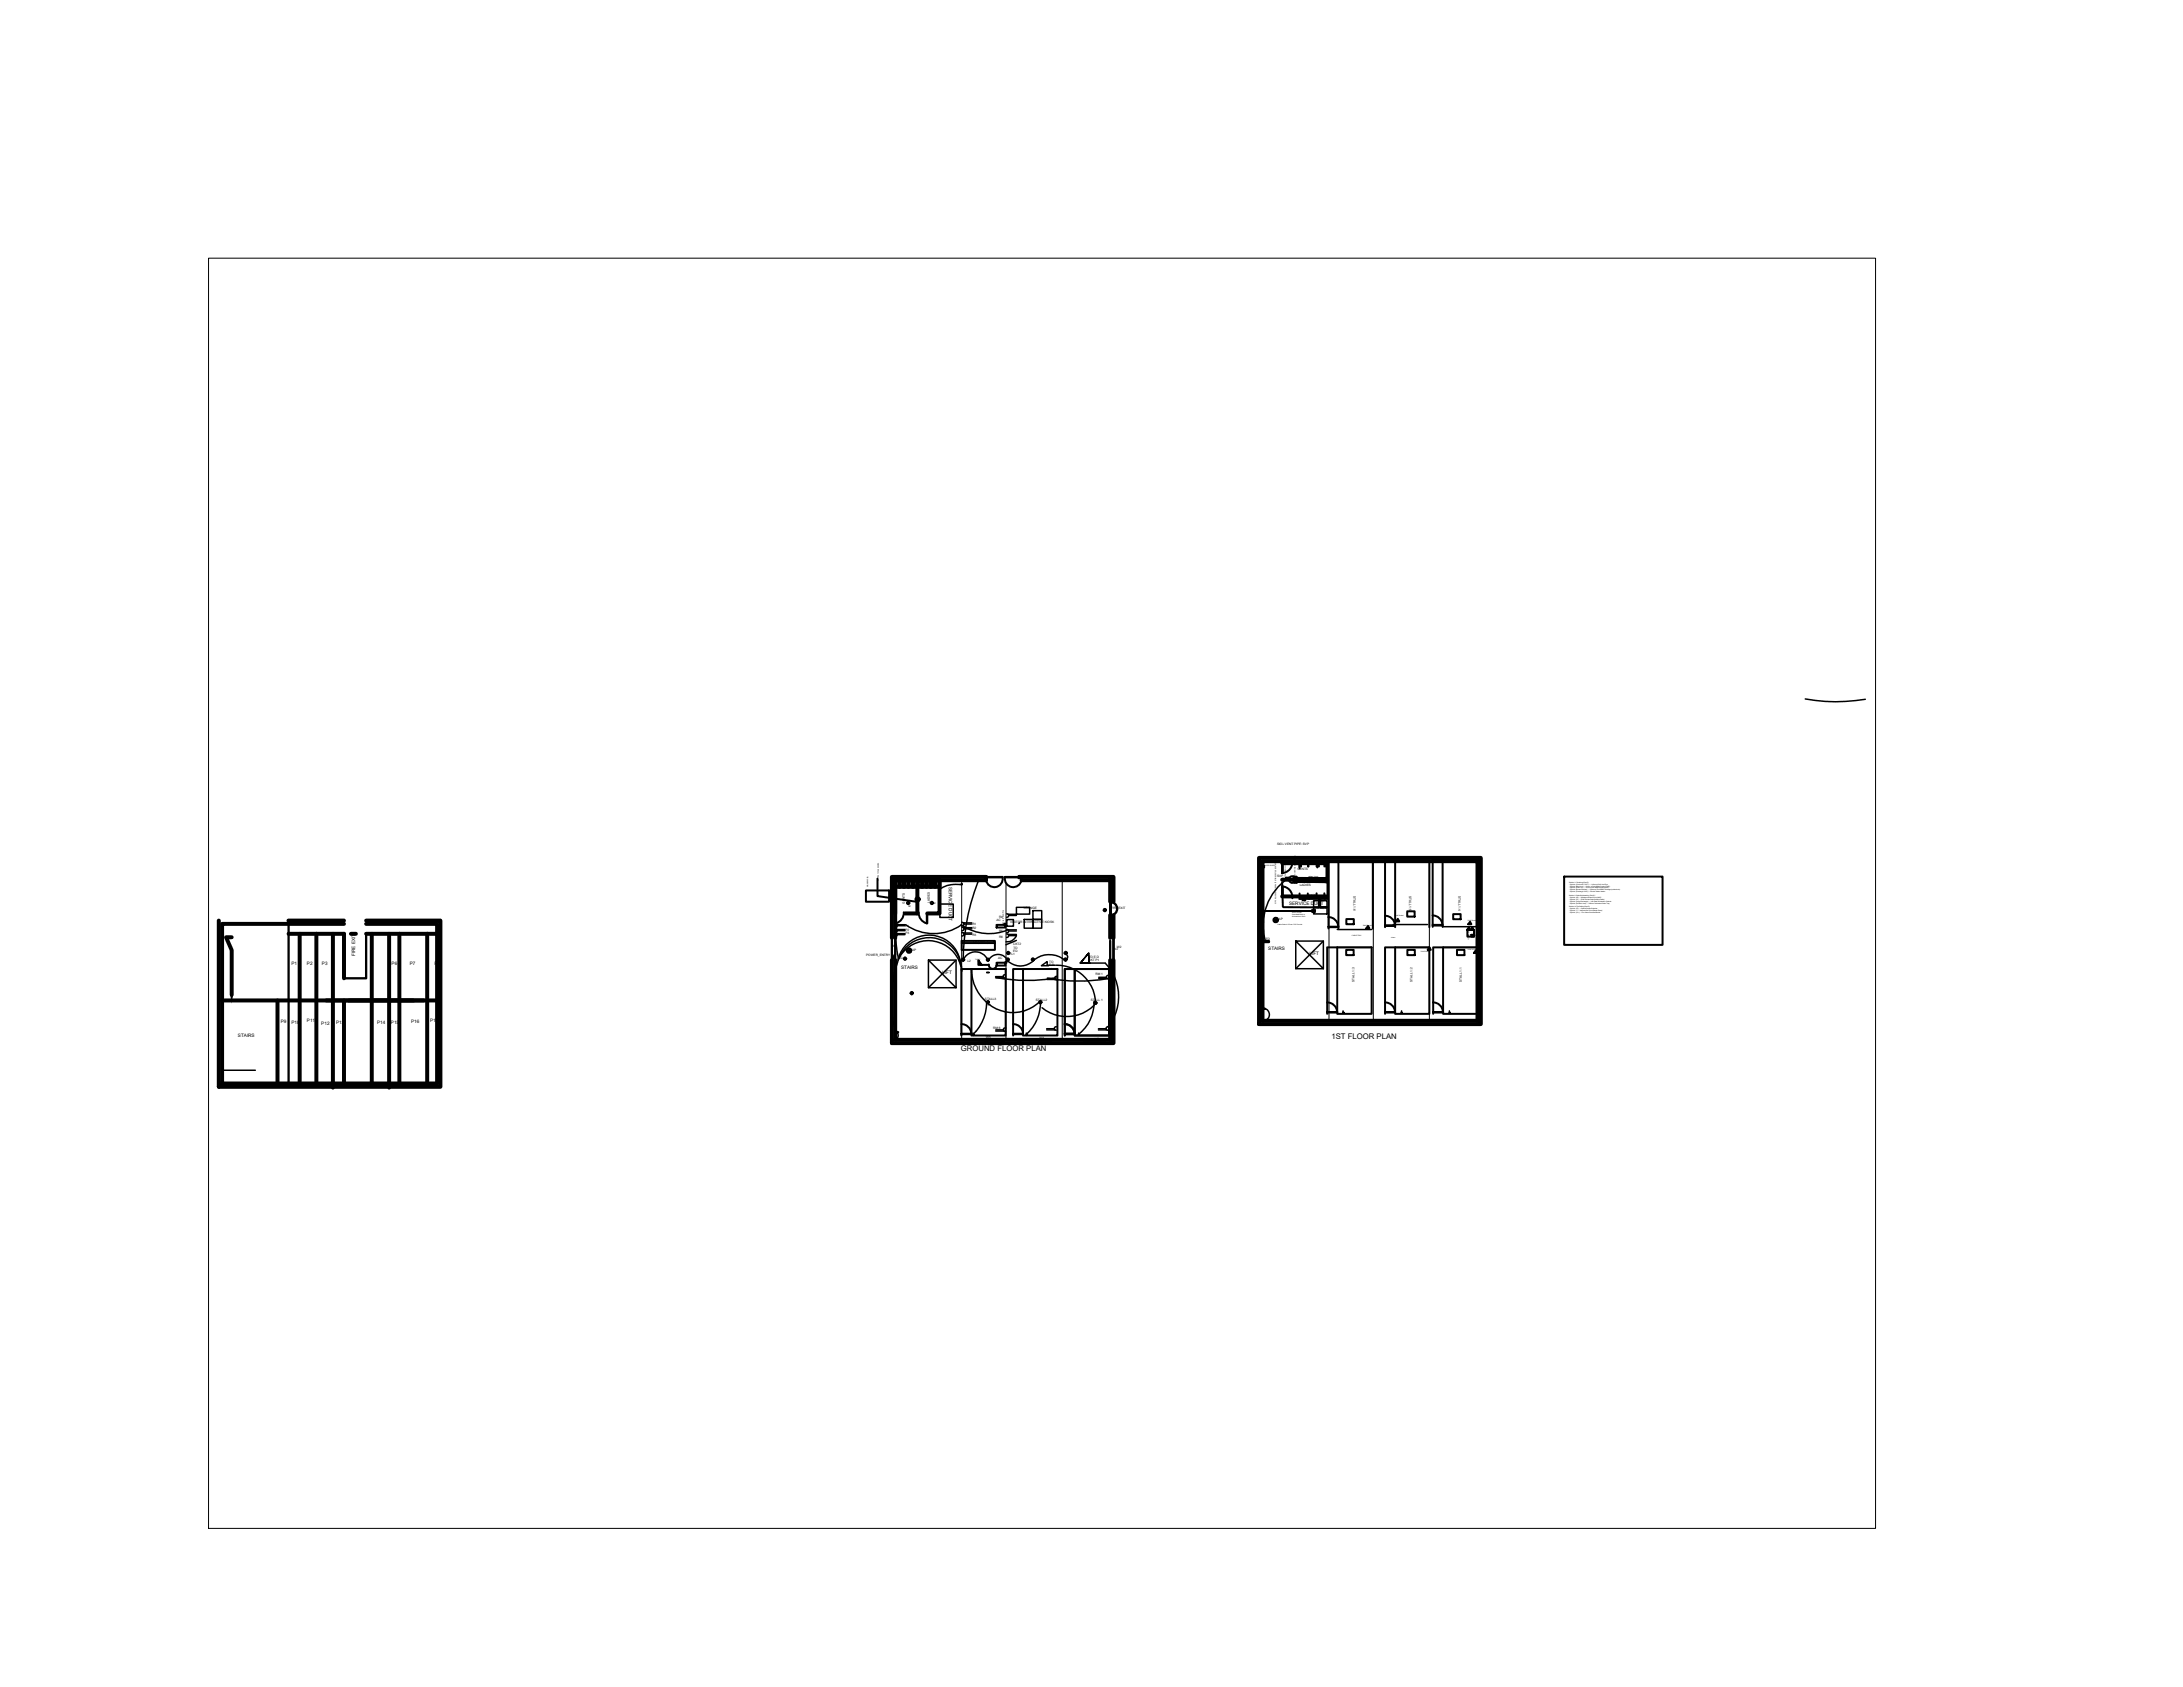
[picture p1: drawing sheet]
<svg xmlns="http://www.w3.org/2000/svg" width="279mm" height="216mm" viewBox="0 0 279 216" stroke-linecap="round" stroke-linejoin="round" font-family="sans-serif">
<defs><g id="words">
<g font-size="1">
<text x="123" y="134.6">GROUND FLOOR PLAN</text>
<text x="170.4" y="133">1ST FLOOR PLAN</text>
</g>
<g font-size=".6">
<text x="121.4" y="113.5" transform="rotate(90 121.4 113.5)">SERVICE DUCT</text>
<text x="165" y="115.8">SERVICE DUCT</text>
<text x="37.3" y="123.5">P1</text>
<text x="39.3" y="123.5">P2</text>
<text x="41.2" y="123.5">P3</text>
<text x="45.4" y="122.4" transform="rotate(-90 45.4 122.4)">FIRE EXIT</text>
<text x="50.1" y="123.5">P6</text>
<text x="52.5" y="123.5">P7</text>
<text x="55.6" y="123.5">P8</text>
<text x="115.3" y="124">STAIRS</text>
<text x="120.6" y="124.6">LIFT</text>
<text x="162.3" y="121.5">STAIRS</text>
<text x="167.6" y="122.2">LIFT</text>
<text x="35.9" y="130.9">P9</text>
<text x="37.3" y="131.1">P10</text>
<text x="39.3" y="130.8">P11</text>
<text x="41.1" y="131.1">P12</text>
<text x="43" y="131.1">P13</text>
<text x="48.3" y="131.1">P14</text>
<text x="50" y="131">P15</text>
<text x="52.6" y="130.9">P16</text>
<text x="55.1" y="130.8">P17</text>
<text x="30.5" y="132.7">STAIRS</text>
</g>
<g font-size=".4">
<text x="163.4" y="112.2">SVP</text>
<text x="163.4" y="108.2">SIOL VENT PIPE: SVP</text>
<text x="166.1" y="111.3">GENTS</text>
<text x="166.4" y="113.4">LADIES</text>
<text x="115.8" y="115.7" transform="rotate(-90 115.8 115.7)">GENTS</text>
<text x="115.9" y="118.6">P1</text>
<text x="115.9" y="119.1">P2</text>
<text x="115.9" y="119.6">P3</text>
<text x="116.3" y="116.1">w</text>
<text x="119" y="115.6" transform="rotate(-90 119 115.6)">LADIES</text>
<text x="119.5" y="115.7">w</text>
<text x="124.5" y="118.4">R1</text>
<text x="124.5" y="118.9">R2</text>
<text x="124.5" y="119.8">R3</text>
<text x="127.6" y="117.8">AC</text>
<text x="127.9" y="117.4">R4</text>
<text x="127.9" y="119.3">R5</text>
<text x="127.9" y="120">R6</text>
<text x="129.3" y="118.1">VISITOR INTERACTIVE KIOSK</text>
<text x="131" y="116.3">LOUNGE</text>
<text x="142.2" y="116.3">FIRE EXIT</text>
<text x="163.3" y="117.7">WAP</text>
<text x="173.2" y="114.6" transform="rotate(90 173.2 114.6)">STALL 1:6</text>
<text x="180.4" y="114.6" transform="rotate(90 180.4 114.6)">STALL 1:5</text>
<text x="186.7" y="114.6" transform="rotate(90 186.7 114.6)">STALL 1:4</text>
<text x="110.9" y="122.4">POWER_ENTRY</text>
<text x="114.2" y="121.2">W1</text>
<text x="115" y="122.8">ED</text>
<text x="116.4" y="121.6">WAP</text>
<text x="123.8" y="123.1">L2</text>
<text x="124.5" y="120.8">RECEPTION</text>
<text x="127.8" y="122.7">AC</text>
<text x="129.2" y="122.3">EL1</text>
<text x="129.7" y="121">CKT2</text>
<text x="129.7" y="121.9">ED</text>
<text x="129.7" y="121.4">TO</text>
<text x="134.3" y="123.7">E.D</text>
<text x="134.3" y="124.1">L1</text>
<text x="134.3" y="123.2">TO</text>
<text x="139.3" y="123">CKT P1</text>
<text x="139.3" y="122.6">TO E.D</text>
<text x="140.2" y="124.8">RM 1</text>
<text x="142.5" y="121.5">W2</text>
<text x="142.9" y="121.3">W2</text>
<text x="162" y="120.4">ED</text>
<text x="173.4" y="125.7" transform="rotate(-90 173.4 125.7)">STALL 1:3</text>
<text x="180.8" y="125.7" transform="rotate(-90 180.8 125.7)">STALL 1:2</text>
<text x="187.1" y="125.7" transform="rotate(-90 187.1 125.7)">STALL 1:1</text>
<text x="126.1" y="128">STALL3</text>
<text x="126.4" y="128.7">L1</text>
<text x="127.1" y="131.6">RM 6</text>
<text x="132.6" y="128.1">STALL2</text>
<text x="139.6" y="128.1">STALL 1</text>
<text x="124.8" y="132.1">a</text>
<text x="126.2" y="132.9">W5</text>
<text x="133.1" y="132.9">W4</text>
<text x="140.1" y="133.1">W3</text>
</g>
<g font-size=".2">
<text x="201.8" y="114.9">Ⓦ</text>
<text x="201.8" y="115.2">△</text>
<text x="201.8" y="116.4">Ⓢ</text>
<text x="201.8" y="116.6">⊡</text>
<text x="201.8" y="116.9">△</text>
</g>
</g></defs>
<!-- layer: WALLS -->
<g fill="none" stroke="#000" stroke-width=".51">
<path d="M28 117.8v21.3h28.4v-21.3h-9.5M29.7 120h-.8l.8 1.6v5.7M36.9 117.8h7.1M36.9 119.5h7.1v5.7M38.4 119.5v19.2M40.5 119.5v19.2M42.6 119.5v19.2M44 118.2h-15.6v20.5h27.5v-20.5h-9M44.9 119.5h.7M46.9 119.5h9M47.6 119.5v19.2M49.8 119.5v19.2"/>
<path d="M51.1 119.5v19.2M54.7 119.5v19.2M114.6 112.6h.5v.9h-.5zM114.6 112.6v4.3M115.1 112.6h.6v.9h-.6zM115.7 112.6h.6v.9h-.6zM116.3 112.6h.5v.9h-.5zM116.8 112.6h.6v.9h-.6zM117.4 112.6v4.3h-1.6M117.5 112.6h.5v.9h-.5zM118 112.6h.6v.9h-.6zM118.6 112.6h.6v.9h-.6z"/>
<path d="M119.1 112.6h.6v.9h-.6zM119.7 112.6h.5v.9h-.5zM120.2 112.6v4.3h-1.5M130.5 112.3l12-.1v3.2M130.7 112.6h11.4M142.1 112.2v3.2M142.1 117.1v2.9M142.5 117.1v2.9M161.1 109.8h28.4v21.3h-28.4zM161.6 110.2h27.5v20.4h-27.5zM164.1 110.5h5.7M164.1 112.6h5.7"/>
<path d="M164.1 114.7h5.7M28.4 128h27.5M35.5 128v10.7M41.8 128h12.5M42.6 139.1v.1M44 128v10.7M49.8 139.1v.1M114.2 122.9v10.6h28.3v-10.6M114.2 120v-7.8h12v.4h-11.6v7.4M114.6 122.9v10.2h27.5v-10.2M126.2 133.1v.4M128.3 133.1v.4"/>
<path d="M130.5 133.1v.4"/>
</g>
<circle cx="28.1" cy="139" r=".25" fill="#000"/>
<!-- layer: RAMP -->
<path d="M36.9 118.2v20.5" fill="none" stroke="#000" stroke-width=".3"/>
<!-- layer: WALLS -->
<path d="M29.5 127.3h.3l-.1 .7zM54.3 128h.4l-.4 .1z" fill="#000" stroke="#000" stroke-width=".13"/>
<!-- layer: TEXT -->
<g fill="none" stroke="#000" stroke-width=".19">
<path d="M28.4 137h4.3M118.8 122.9v3.5h3.6v-3.5h-3.6l3.6 3.5M122.4 122.9l-3.6 3.5M165.8 120.4v3.6h3.6v-3.6h-3.6l3.6 3.6M169.4 120.4l-3.6 3.6"/>
<circle cx="117.4" cy="115.1" r=".31"/>
</g>
<!-- layer: FIRE EXIT -->
<path d="M44 119.5v5.7h2.9v-5.7M44.9 119.5h.7M142.1 115.4a.86 .86 0 0 1 .9 .9 .86 .86 0 0 1-.8 .9M142.1 115.5l.1 1.7z" fill="none" stroke="#000" stroke-width=".3"/>
<!-- layer: GRID LAYER -->
<path d="M123.1 112.6v20.5M128.8 113v20.1M136 112.6v20.5M170.1 110.2v20.4M175.8 110.2v20.4M182.9 110.2v20.4" fill="none" stroke="#000" stroke-width=".13"/>
<!-- layer: A-SERVC-DUCT -->
<path d="M120.3 115.7h1.7v1.7h-1.7zM168.1 115.3h1.7v1.7h-1.7z" fill="none" stroke="#000" stroke-width=".19"/>
<!-- layer: DOORS -->
<g fill="none" stroke="#000" stroke-width=".25">
<path d="M114.6 116.9v1.3zM115.7 116.8a1.39 1.39 0 0 1-1.1 1.4M117.5 112.6h.5v.9h-.5v-.9h.5v.9h-.5v-.9h.5v.9h-.5v-.9h.5v.9h-.5v-.9h.5v.9h-.5v-.9h.5v.9h-.5v-.9v.9h.5v-.9zM117.6 116.8a1.39 1.39 0 0 0 1 1.4M118 112.6h.6v.9h-.6zM118.6 116.9l.1 1.3zM126.2 112.2l2.1 .1zM128.3 112.3a1.07 1.07 0 0 1-.9 1.2 1.07 1.07 0 0 1-1.2-.9M128.6 112.2l2.1 .1zM128.6 112.3a1.07 1.07 0 0 0 .9 1.2 1.07 1.07 0 0 0 1.2-.9M164.1 113.4a1.41 1.41 0 0 1 1.3 1.6M164.1 110.5l.1 1.2z"/>
<path d="M164.1 113.4l.1 1.3zM165.4 110.2a1.41 1.41 0 0 1-1.3 1.5M170 117.4a1.26 1.26 0 0 1 1.3 1.2M170 118.6l1.3 .1zM177.3 117.2a1.26 1.26 0 0 1 1.2 1.2M177.3 118.4l1.3 .1zM183.3 117.2a1.26 1.26 0 0 1 1.3 1.2M183.4 118.4h1.2h-1.2zM123 131.1a1.26 1.26 0 0 1 1.3 1.2M123 132.3l1.3 .1zM129.7 131.1a1.26 1.26 0 0 1 1.2 1.2M129.7 132.3l1.2 .1z"/>
<path d="M136.2 131.1a1.29 1.29 0 0 1 1.3 1.2 1.26 1.26 0 0 0-1.2-1.2M136.3 132.3l1.3 .1zM169.9 128.3a1.26 1.26 0 0 1 1.2 1.2M169.9 129.5l1.3 .1zM177.3 128.3a1.26 1.26 0 0 1 1.2 1.2M177.3 129.5l1.3 .1zM183.4 128.3a1.26 1.26 0 0 1 1.3 1.2M183.4 129.5l1.3 .1z"/>
</g>
<!-- layer: RECEPTION_DESK -->
<path d="M123.1 120.4h4.2v1.2h-4.2zM123.1 120.7h4.2" fill="none" stroke="#000" stroke-width=".25"/>
<!-- layer: FURNITURE -->
<path d="M128.9 117.7h.8v.8h-.8zM130.1 116.1h1.7v.9h-1.7zM131.1 117.7h1.1v1.1h-1.1zM132.2 116.5h1.1v1.2h-1.1zM132.2 117.7h1.1v1.1h-1.1zM126.3 124.5h.3h-.3" fill="none" stroke="#000" stroke-width=".19"/>
<!-- layer: A-SHOPS-INT -->
<path d="M170 118.8v-8.5h5.7v8.5M171.3 110.3v8.5M177.3 118.7v-8.5h5.6v8.5M178.6 110.2v8.5M183.4 118.6v-8.5h5.6v8.5M184.6 110.1v8.5M124.3 124v8.5h4.4v-8.5h-5.7v8.5M130.9 124v8.5h4.4v-8.5h-5.6v8.5M136.3 124h5.6v8.5h-4.4v-8.5l.1 8.5h4.4v-8.5h-5.7v8.5zM171.2 121.2v8.6h4.4v-8.6h-5.7v8.6M178.6 121.2v8.6h4.3v-8.6h-5.6v8.6M184.7 121.2v8.6h4.4v-8.6h-5.7v8.6" fill="none" stroke="#000" stroke-width=".25"/>
<!-- layer: A-GLASS-GLAZ -->
<path d="M171.2 119h4.4M178.3 118.3h4.4M184.6 118.6h4.4M124.3 124h4.4M130.9 124h4.4M137.5 124h4.5M171.2 121.2h4.4M178.6 121.2h4.3M184.7 121.2h4.4" fill="none" stroke="#000" stroke-width=".19"/>
<!-- layer: WINDOWS -->
<path d="M114.2 119.5v3.4l.4-.8M114.6 120v2.9M125.2 133.1h2.8M125.2 133.5h2.8M131.8 133.1h2.7M131.8 133.5h2.7M138.7 133.1h2.8M138.7 133.5h2.8M142.1 120.4v2.8M142.5 120.1v2.8" fill="none" stroke="#000" stroke-width=".3"/>
<!-- layer: SWITCHES -->
<g fill="none" stroke="#000" stroke-width=".25">
<path d="M163 117.6l.5 .3M163.5 117.5l-.4 .5M172.3 117.6h1v.7h-1zM175.1 118.5l.2 .3h-.4zM178.9 117.6l.2 .3h-.4zM180.1 116.6h1v.7h-1zM186 117h.9v.6h-.9zM187.8 119h.9v.9h-.9zM187.9 118.3l.3-.3 .1 .3h-.4M188 118.7l.2 .3h-.4zM188.3 119.6h.4v.3h-.4zM188.4 118.7l.2 .3h-.4z"/>
<path d="M200.2 112.2h12.6v8.7h-12.6zM116.1 121.5l.5 .4M116.5 121.4l-.3 .5M172.3 121.6h.9v.6h-.9zM180.1 121.6h1v.6h-1zM182.9 121.2l.2 .4h-.4zM186.5 121.6h.9v.6h-.9zM188.6 122l.3-.4 .1 .4h-.3"/>
<circle cx="163.3" cy="117.7" r=".29"/>
<circle cx="116.3" cy="121.7" r=".29"/>
</g>
<!-- layer: ELECTRICAL -->
<path d="M164.6 112.4h.4v.2h-.4zM165 112.4l-.4 .2M161.6 120.4h.8v.2h-.8z" fill="none" stroke="#000" stroke-width=".3"/>
<!-- layer: PLUMB_WASTE -->
<g fill="none" stroke="#000" stroke-width=".25">
<path d="M112.3 112.4v2.3l5.1 .7M164.1 112.9l.1 3.1 .1 .1h4.4l.1-1.4M166.1 110.5h3.7v1.8l-.2 .1h-3.5M166.2 112.8h3.4l.2 .1M166.3 114.3l.1 .4h3.4M166.3 110.5v.6M167.4 114.3v.5M167.4 110.5v.4M168.1 116.1h1.7h-.8M168.5 110.5v.4M168.5 114.3v.4M169.5 110.5v.4"/>
<path d="M169.5 114.3v.4"/>
</g>
<!-- layer: SOCKET_OUTLET -->
<g fill="none" stroke="#000" stroke-width=".19">
<path d="M114.6 118.9a.22 .22 0 0 1 .2 .2 .22 .22 0 0 1-.2 .2zM114.6 118.3a.22 .22 0 0 1 .2 .2 .22 .22 0 0 1-.2 .2M114.6 119.4a.22 .22 0 0 1 .2 .2 .22 .22 0 0 1-.2 .2M114.8 119h1M114.8 118.3h1M114.8 119.5h1M114.8 119.1h1M114.8 118.5h1M114.8 119.6h1M123.1 119.3a.22 .22 0 0 1 .3 .3 .22 .22 0 0 1-.3 .2M123.1 118.7a.22 .22 0 0 1 .3 .2 .22 .22 0 0 1-.3 .2M123.1 118a.22 .22 0 0 1 .3 .3 .22 .22 0 0 1-.3 .2"/>
<path d="M123.3 119.4h1.1M123.3 118.7h1.1M123.3 118.1h1.1M123.4 119.5h1M123.4 118.9h1M123.4 118.3h1M128.8 119.5a.22 .22 0 0 1 .3 .3 .22 .22 0 0 1-.3 .2M128.8 118.9a.22 .22 0 0 1 .3 .3 .22 .22 0 0 1-.3 .2M128.8 116.9a.22 .22 0 0 1 .3 .3 .22 .22 0 0 1-.3 .2M129 119.6h1.1M129 119h1.1M129 117h1.1"/>
<path d="M129.1 119.7h1M129.1 119.1h1M129.1 117.2h1M127.4 125.1h1.1M127.4 125h1M127.4 132h1.1M127.4 131.8h1M128.7 124.7a.22 .22 0 0 0-.3 .3 .22 .22 0 0 0 .3 .2M128.7 131.6a.22 .22 0 0 0-.3 .2 .22 .22 0 0 0 .3 .2M134 131.8h1M134 131.7h1M134 125.3h1.1"/>
<path d="M134 125.2h1M135.2 131.4a.22 .22 0 0 0-.3 .2 .22 .22 0 0 0 .3 .2M135.3 125a.22 .22 0 0 0-.3 .2 .22 .22 0 0 0 .3 .2M140.6 131.8h1M140.6 131.7h1M140.6 125.2h1.1M140.6 125.1h1M141.8 131.4a.22 .22 0 0 0-.2 .2 .22 .22 0 0 0 .2 .2M141.9 124.8a.22 .22 0 0 0-.3 .2 .22 .22 0 0 0 .3 .3"/>
</g>
<!-- layer: E.L -->
<g fill="none" stroke="#000" stroke-width=".19">
<path d="M116.1 115.6h.3M116.3 115.4v.3M119.1 115.6h.3M119.3 115.4v.3M165 112.3a7.2 7.2 0 0 0-3 8.2M123.1 122.9h.3M123.3 122.7v.3M126.3 128.3h.3M126.3 122.9h.3M126.5 122.7v.3M126.5 128.1v.4M128.8 122.8h.4"/>
<path d="M129 122.7v.3M132 122.8h.4M132.2 122.7v.3M133 128.3h.3M133.2 128.1v.4M136.2 122.8h.3M136.4 122.7v.3M140 128.4h.4M140.2 128.2v.3"/>
<circle cx="116.2" cy="115.6" r=".18"/>
<circle cx="119.3" cy="115.6" r=".18"/>
<circle cx="123.3" cy="122.8" r=".18"/>
<circle cx="126.4" cy="122.8" r=".18"/>
<circle cx="126.4" cy="128.3" r=".18"/>
<circle cx="129" cy="122.8" r=".18"/>
<circle cx="132.2" cy="122.8" r=".18"/>
<circle cx="133.1" cy="128.3" r=".18"/>
<circle cx="136.4" cy="122.8" r=".18"/>
<circle cx="140.2" cy="128.3" r=".18"/>
</g>
<!-- layer: Emergency Ligting -->
<g fill="none" stroke="#000" stroke-width=".19">
<path d="M141.2 116.5h.4M141.4 116.3v.3M115.6 122.7h.4M115.8 122.5v.4M116.5 127.1h.4M116.7 126.9v.4M128.8 122h.4M129 121.8v.4M136.2 122h.4M136.4 121.8v.4"/>
<circle cx="141.4" cy="116.5" r=".18"/>
<circle cx="115.8" cy="122.7" r=".18"/>
<circle cx="116.7" cy="127.1" r=".18"/>
<circle cx="129" cy="122" r=".18"/>
<circle cx="136.4" cy="122" r=".17"/>
</g>
<!-- layer: LIGHT_SWITCHES -->
<g fill="none" stroke="#000" stroke-width=".19">
<path d="M122.9 113.2h.1M125.2 112.7h.2M114.8 132.1h.2M114.8 132.1l.2 .1M124.5 132.2v.2M131.4 132.2v.2M138 132.2v.2M161.7 129l.2 .1M161.8 129.2h.2M171.9 129.4v.2M179.4 129.4v.2M185.5 129.4v.2"/>
<circle cx="123.1" cy="113.2" r=".07"/>
<circle cx="125.1" cy="112.7" r=".07"/>
<circle cx="114.8" cy="132.1" r=".07"/>
<circle cx="124.6" cy="132.4" r=".07"/>
<circle cx="131.4" cy="132.4" r=".07"/>
<circle cx="138.1" cy="132.4" r=".07"/>
<circle cx="161.7" cy="129.1" r=".07"/>
<circle cx="171.9" cy="129.6" r=".07"/>
<circle cx="179.4" cy="129.6" r=".07"/>
<circle cx="185.5" cy="129.6" r=".07"/>
</g>
<!-- layer: E.L_WIRING -->
<g fill="none" stroke="#000" stroke-width=".19">
<path d="M231.1 89.5a22 22 0 0 0 7.6 0M114.6 118.5a18 18 0 0 0 .4 4.3M122.8 113.2a3.8 3.8 0 0 0-2.6 .6M123 118.3l.1 .1M123.4 118.1l-.1 .1M125.2 112.7a27.9 27.9 0 0 0-1.9 10.3M130.1 119.7l-.3 .4a1.18 1.18 0 0 1-1 .4M130.5 118.1l-.1 .1M114.9 122.9a4.1 4.1 0 0 1 4.4-3.2 4.1 4.1 0 0 1 3.7 3.9M115 122.8a14.1 14.1 0 0 0-.8 5.2 7.5 7.5 0 0 0 .8 4.5 .6 .6 0 0 1-.8 .6M115 122.7a4.3 4.3 0 0 1 4.7-2.2 4.3 4.3 0 0 1 3.4 3.8 4.2 4.2 0 0 0-3.4-4.2 4.2 4.2 0 0 0-4.7 2.7M123.3 122.9a1.71 1.71 0 0 1 1.6-1.1 1.71 1.71 0 0 1 1.6 1.2 1.38 1.38 0 0 1 1.3-.9 1.38 1.38 0 0 1 1.2 .9"/>
<path d="M124.3 124a5.4 5.4 0 0 0 6.8 5.4 5.3 5.3 0 0 0 2.1-1.3 5.5 5.5 0 0 1-1.8 4.3M126.3 128.3a5.7 5.7 0 0 1-1.8 4.1M128.8 122.8a2.35 2.35 0 0 0 3.6 0 3.1 3.1 0 0 1 4 .2M130.1 120.4l-1.3 .5M134 123.5v-.4l-.7 .5h.9M134.1 123.5h1M135.2 123.5a5 5 0 0 1 5 5M136.4 122.1a.35 .35 0 0 1 .2 .5 .35 .35 0 0 1-.4 .2M139.5 123.3h2M140 128.2a5.3 5.3 0 0 1-2 4.2M140.1 128.6a5 5 0 0 1-6.7 .4M141.5 123.3a6.2 6.2 0 0 1 .3 8.1"/>
<path d="M161.8 129.1a.8 .8 0 0 1 .7 .8 .8 .8 0 0 1-.9 .7"/>
</g>
<!-- layer: L1 -->
<path d="M115.9 118.3a6.2 6.2 0 0 0 7.2 0M123.2 118.5a6.2 6.2 0 0 0 5.8 .5M127.5 125.1a22.1 22.1 0 0 0 7.7 .1M134.1 125.2a22.1 22.1 0 0 0 7.7 0" fill="none" stroke="#000" stroke-width=".19"/>
<!-- layer: E.L_WIRING -->
<g fill="#000" stroke="#000" stroke-width=".13">
<path d="M139.3 122l-1.1 1.2 .1 .1zM139.3 122h.1l-1.1 1.3z"/>
<path d="M139.3 122l.1 1.3zM139.3 122l.1 1.3z"/>
<path d="M138.3 123.3l1.2-.1zM138.3 123.2h1.2z"/>
</g>
<!-- layer: E - AC_WIRING -->
<path d="M127.6 118.4h1.1v.3h-1.1zM128.5 118.2h.2v.2h-.2zM127.6 123.2h1.1v.4h-1.1zM128.7 123.1h.1v.1h-.1z" fill="none" stroke="#000" stroke-width=".25"/>
<!-- layer: POWER_SHARING -->
<path d="M125.6 123.5l-.4-.6v.6h1.4M126.6 123.4a.5 .5 0 0 0 .4 .6 .5 .5 0 0 0 .5-.4" fill="none" stroke="#000" stroke-width=".25"/>
<!-- layer: PLUMB_SUPPLY -->
<g fill="none" stroke="#000" stroke-width=".25">
<path d="M161.6 110.8h.2v.2h-.2zM165.4 112.5h4.5M165.5 112.7h4.4M165.6 112.2l.3 .3h-.3l.3-.3zM165.7 112.7l.3 .3h-.3l.3-.3M166.1 110.3h3.8v4.7M166.5 114.7v.3M166.5 112.6l.4 .3h-.4l.4-.3zM166.5 110.3v.6M166.7 115l.4 .2h-.4l.4-.2zM167.5 110.3v.6M167.5 112.3l.4 .3h-.4l.4-.3z"/>
<path d="M167.6 114.7v.3M167.9 116.5l.4 .2h-.4l.4-.2zM168.6 110.3v.7M168.8 110.3v.6M168.8 114.7v.3M169 114.7v1.4M169.2 110.2l.4 .3h-.4l.4-.3zM169.6 114.7v.3h-3.3M169.6 115h.2M169.7 110.3v.6"/>
</g>
<path d="M161.6 110.9l.1 5.7zM161.6 110.9v5.7zM161.7 116.6h-.1h6.5zM161.6 116.6h6.5z" fill="#000" stroke="#000" stroke-width=".13"/>
<!-- layer: PLUMB_HOT -->
<g fill="none" stroke="#000" stroke-width=".25">
<path d="M110.8 114h3v1.4h-3z"/>
<circle cx="165.4" cy="112.6" r=".43"/>
</g>
<g fill="#000" stroke="#000" stroke-width=".13">
<path d="M165.5 112.3v.1l4.3-.1zM165.5 112.4l4.3-.1z"/>
<path d="M165.5 112.8l4.3 .1zM165.5 112.9l4.3 .1z"/>
</g>
<!-- layer: SWITCHES -->
<path d="M26.7 33h213.4v162.6h-213.4z" fill="none" stroke="#000" stroke-width=".13"/>
<use href="#words"/>
</svg>
